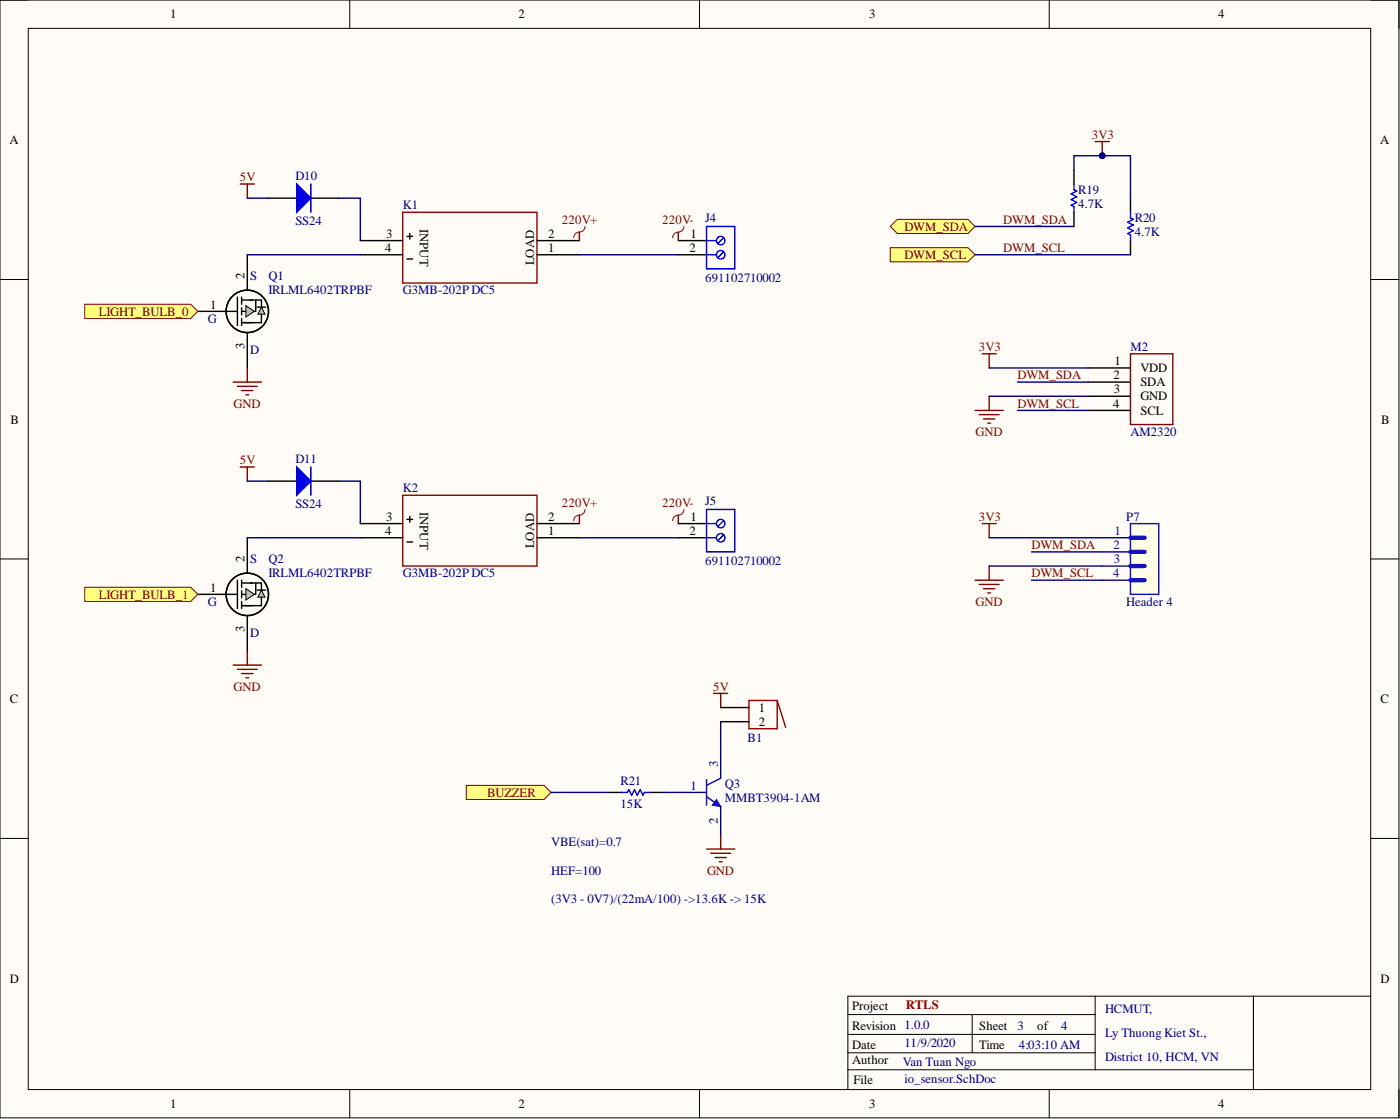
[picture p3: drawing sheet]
<svg xmlns="http://www.w3.org/2000/svg" width="251mm" height="201mm" viewBox="0 0 251 201" stroke-linecap="round" stroke-linejoin="round" font-family="sans-serif">
<defs><g id="words">
<g font-size="2.3">
<text x="30.5" y="3.3">1</text>
<text x="93" y="3.3">2</text>
<text x="155.9" y="3.3">3</text>
<text x="218.5" y="3.3">4</text>
<text x="1.7" y="25.8">A</text>
<text x="247.6" y="25.8">A</text>
<text x="75.3" y="41" transform="rotate(90 75.3 41)">INPUT</text>
<text x="69.1" y="45.2">4</text>
<text x="69.3" y="42.7">3</text>
<text x="95.8" y="47.6" transform="rotate(-90 95.8 47.6)">LOAD</text>
<text x="98.4" y="45.2">1</text>
<text x="98.4" y="42.7">2</text>
<text x="123.7" y="45.2">2</text>
<text x="123.9" y="42.7">1</text>
<text x="43.9" y="50" transform="rotate(-90 43.9 50)">2</text>
<text x="37.7" y="55.3">1</text>
<text x="43.9" y="62.6" transform="rotate(-90 43.9 62.6)">3</text>
<text x="199.9" y="65.5">1</text>
<text x="199.8" y="68">2</text>
<text x="199.9" y="70.6">3</text>
<text x="204.6" y="66.8">VDD</text>
<text x="204.6" y="69.3">SDA</text>
<text x="204.6" y="71.8">GND</text>
<text x="1.9" y="76">B</text>
<text x="199.7" y="73.1">4</text>
<text x="204.6" y="74.4">SCL</text>
<text x="247.8" y="76">B</text>
<text x="69.1" y="96">4</text>
<text x="69.3" y="93.4">3</text>
<text x="75.3" y="91.8" transform="rotate(90 75.3 91.8)">INPUT</text>
<text x="98.4" y="96">1</text>
<text x="98.4" y="93.4">2</text>
<text x="123.7" y="96">2</text>
<text x="123.9" y="93.4">1</text>
<text x="43.9" y="100.8" transform="rotate(-90 43.9 100.8)">2</text>
<text x="95.8" y="98.3" transform="rotate(-90 95.8 98.3)">LOAD</text>
<text x="37.7" y="106.1">1</text>
<text x="43.9" y="113.4" transform="rotate(-90 43.9 113.4)">3</text>
<text x="1.8" y="126.1">C</text>
<text x="136.1" y="130.2">2</text>
<text x="136.1" y="127.7">1</text>
<text x="247.7" y="126.1">C</text>
<text x="1.8" y="176.2">D</text>
<text x="247.7" y="176.2">D</text>
<text x="152.9" y="181.2">Project</text>
<text x="152.9" y="184.8">Revision 1.0.0</text>
<text x="175.7" y="184.8">Sheet</text>
<text x="186.1" y="184.8">of</text>
<text x="152.9" y="188.1">Date</text>
<text x="152.9" y="190.9">Author</text>
<text x="175.7" y="188.1">Time</text>
<text x="153.1" y="194.4">File</text>
<text x="30.5" y="198.8">1</text>
<text x="93" y="198.8">2</text>
<text x="155.9" y="198.8">3</text>
<text x="218.5" y="198.8">4</text>
</g>
<g font-size="2.3" fill="#800000">
<text x="195.9" y="24.9">3V3</text>
<text x="43" y="32.5">5V</text>
<text x="100.8" y="40.1">220V+</text>
<text x="118.8" y="40.1">220V-</text>
<text x="162.3" y="41.4">DWM_SDA</text>
<text x="180" y="40.1">DWM_SDA</text>
<text x="162.3" y="46.5">DWM_SCL</text>
<text x="180" y="45.2">DWM_SCL</text>
<text x="17.7" y="56.6">LIGHT_BULB_0</text>
<text x="175.6" y="63">3V3</text>
<text x="182.5" y="68">DWM_SDA</text>
<text x="41.9" y="73.1">GND</text>
<text x="182.5" y="73.1">DWM_SCL</text>
<text x="43" y="83.3">5V</text>
<text x="175" y="78.2">GND</text>
<text x="100.8" y="90.9">220V+</text>
<text x="118.8" y="90.9">220V-</text>
<text x="175.6" y="93.4">3V3</text>
<text x="185.1" y="98.5">DWM_SDA</text>
<text x="17.7" y="107.4">LIGHT_BULB_1</text>
<text x="185.1" y="103.6">DWM_SCL</text>
<text x="175" y="108.6">GND</text>
<text x="41.9" y="123.9">GND</text>
<text x="127.9" y="123.9">5V</text>
<text x="87.4" y="142.9">BUZZER</text>
<text x="126.8" y="156.9">GND</text>
</g>
<g font-size="2.3" fill="#000080">
<text x="53" y="32.2">D10</text>
<text x="193.4" y="34.8">R19</text>
<text x="53" y="40.4">SS24</text>
<text x="72.3" y="37.6">K1</text>
<text x="126.5" y="39.9">J4</text>
<text x="193.4" y="37.3">4.7K</text>
<text x="203.6" y="39.9">R20</text>
<text x="203.6" y="42.4">4.7K</text>
<text x="44.9" y="50.3">S</text>
<text x="48.2" y="50.3">Q1</text>
<text x="48.2" y="52.8">IRLML6402TRPBF</text>
<text x="72.3" y="52.8">G3MB-202P DC5</text>
<text x="126.5" y="50.5">691102710002</text>
<text x="37.3" y="57.9">G</text>
<text x="44.9" y="63.5">D</text>
<text x="202.8" y="63">M2</text>
<text x="53" y="83">D11</text>
<text x="202.8" y="78.2">AM2320</text>
<text x="72.3" y="88.3">K2</text>
<text x="53" y="91.1">SS24</text>
<text x="126.5" y="90.6">J5</text>
<text x="202.1" y="93.4">P7</text>
<text x="44.9" y="101">S</text>
<text x="48.2" y="101">Q2</text>
<text x="126.5" y="101.3">691102710002</text>
<text x="48.2" y="103.6">IRLML6402TRPBF</text>
<text x="72.3" y="103.6">G3MB-202P DC5</text>
<text x="37.3" y="108.6">G</text>
<text x="202.1" y="108.6">Header 4</text>
<text x="44.9" y="114.2">D</text>
<text x="128.8" y="137.6" transform="rotate(-90 128.8 137.6)">3</text>
<text x="134.1" y="133">B1</text>
<text x="111.3" y="140.9">R21</text>
<text x="123.9" y="141.6">1</text>
<text x="130.1" y="141.4">Q3</text>
<text x="130.1" y="143.9">MMBT3904-1AM</text>
<text x="111.3" y="144.9">15K</text>
<text x="128.8" y="147.7" transform="rotate(-90 128.8 147.7)">2</text>
<text x="98.9" y="151.8">VBE(sat)=0.7</text>
<text x="98.9" y="156.9">HEF=100</text>
<text x="98.9" y="161.9">(3V3 - 0V7)/(22mA/100) -&gt;13.6K -&gt; 15K</text>
<text x="182.5" y="184.8">3</text>
<text x="190.4" y="184.8">4</text>
<text x="198.3" y="181.7">HCMUT,</text>
<text x="162" y="191.1">Van Tuan Ngo</text>
<text x="162.3" y="187.8">11/9/2020</text>
<text x="182.8" y="188.1">4:03:10 AM</text>
<text x="198.3" y="186.1">Ly Thuong Kiet St.,</text>
<text x="198.3" y="190.4">District 10, HCM, VN</text>
<text x="162.3" y="194.2">io_sensor.SchDoc</text>
</g>
<g font-size="2.3" fill="#0c0087">
<text x="199.9" y="96">1</text>
<text x="199.8" y="98.5">2</text>
<text x="199.9" y="101">3</text>
<text x="199.7" y="103.6">4</text>
</g>
<text font-size="2.3" fill="#980000" x="162.5" y="181">RTLS</text>
</g></defs>
<path d="M0 0h251v200.5h-251z" fill-rule="evenodd" fill="#fffcf8"/>
<path d="M0 0h251v200.5h-251z" fill="none" stroke="#000" stroke-width=".18"/>
<path d="M5.1 5.1h240.8v190.4h-240.8z" fill-rule="evenodd" fill="#fffcf8"/>
<g fill="none" stroke="#000" stroke-width=".18">
<path d="M0 0h5.1M5.1 5.1h240.8v190.4h-240.8zM62.7 0v5.1M125.5 0v5.1M188.2 0v5.1M245.9 0h5.1v5.1M0 50.1h5.1M245.9 50.1h5.1M0 100.3h5.1M245.9 100.3h5.1M0 150.4h5.1M245.9 150.4h5.1"/>
<path d="M196.5 178.7v13.2M224.9 178.7v16.8M245.9 178.7h-93.8v16.8M62.7 195.5v5M125.5 195.5v5M152.1 182h44.4M152.1 185.6h44.4M152.1 188.9h44.4M152.1 191.9h72.8M174.4 182v6.9M188.2 195.5v5M251 195.5v5"/>
</g>
<path d="M72.3 38.1h24v12.7h-24z" fill="none" stroke="#980000" stroke-width=".25"/>
<g fill="none" stroke="#000" stroke-width=".25">
<path d="M35.5 55.9h7M42.6 53.3v5.1M43.4 55.9h.7M43.4 53.3v1.3M43.4 55.2v1.3M43.4 57.1v1.3M43.4 57.9h1.9M43.4 53.8h1.9M44.4 45.7v6.3M44.4 59.7v6.3M45.9 53.8v2M64.6 45.7h7.7"/>
<path d="M64.6 43.2h7.7M73 46.5h1M73 42.4h1M73.5 41.9v1M96.3 45.7h7.6M96.3 43.2h7.6"/>
<circle cx="44.4" cy="55.9" r="3.8"/>
</g>
<path d="M44.1 54.8l1.5 1.1-1.5 1z" fill="#c0c0c0"/>
<path d="M44.1 54.8l1.5 1.1-1.5 1z" fill="none" stroke="#000" stroke-width=".18"/>
<path d="M46.9 55.1l.6 1.3h-1.2z" fill="#c0c0c0"/>
<path d="M46.9 55.1l.6 1.3h-1.2z" fill="none" stroke="#000" stroke-width=".18"/>
<path d="M44.9 53.8h2v1.3M45.6 55.9h.3M46.1 55.1h1.6M46.9 56.4v1.5h-3" fill="none" stroke="#000" stroke-width=".25"/>
<path d="M43.1 33h2.5M44.4 33v2.5M41.8 68.5h5.1M42.6 69.3h3.5M43.4 70.1h2M44.1 70.8h.5M44.4 66v2.5" fill="none" stroke="#800000" stroke-width=".25"/>
<path d="M15.2 54.6h19l1.3 1.3-1.3 1.2h-19z" fill-rule="evenodd" fill="#ffff80"/>
<path d="M15.2 54.6h19l1.3 1.3-1.3 1.2h-19z" fill="none" stroke="#800000" stroke-width=".18"/>
<path d="M48.2 35.5h5M55.8 35.5h5" fill="none" stroke="#000" stroke-width=".25"/>
<path d="M53.2 33l2.6 2.5-2.6 2.6z" fill="#00f"/>
<path d="M53.2 33l2.6 2.5-2.6 2.6zM55.8 33v5.1" fill="none" stroke="#00f" stroke-width=".25"/>
<g fill="none" stroke="#000" stroke-width=".25">
<path d="M195.2 66h7.6M195.2 68.5h7.6M195.2 71.1h7.6M195.2 73.6h7.6M44.4 96.5v6.3M64.6 96.5h7.7M64.6 93.9h7.7M73 97.2h1M73 93.2h1M73.5 92.7v1M96.3 96.5h7.6M96.3 93.9h7.6"/>
<path d="M35.5 106.6h7M42.6 104.1v5.1M43.4 106.6h.7M43.4 104.1v1.2M43.4 106v1.3M43.4 107.9v1.3M43.4 108.6h1.9M43.4 104.6h1.9M44.4 110.4v6.4M45.9 104.6v1.9"/>
<circle cx="44.4" cy="106.6" r="3.8"/>
</g>
<path d="M103.9 41.6v1.6M174.9 73.6h5.1M175.7 74.4h3.5M176.2 63.5h2.5M176.5 75.1h2M177.2 75.9h.5M177.5 63.5v2.5M177.5 71.1v2.5M202.8 63.5h7.6v12.7h-7.6z" fill="none" stroke="#800000" stroke-width=".25"/>
<path d="M105 40.6a1.01 1.01 0 0 1-1.1 1 1.01 1.01 0 0 0-1 1.1" fill="none" stroke="#800000" stroke-width=".18"/>
<path d="M72.3 88.8h24v12.7h-24z" fill="none" stroke="#980000" stroke-width=".25"/>
<path d="M44.1 105.6l1.5 1-1.5 1z" fill="#c0c0c0"/>
<path d="M44.1 105.6l1.5 1-1.5 1z" fill="none" stroke="#000" stroke-width=".18"/>
<path d="M46.9 105.9l.6 1.2h-1.2z" fill="#c0c0c0"/>
<path d="M46.9 105.9l.6 1.2h-1.2z" fill="none" stroke="#000" stroke-width=".18"/>
<path d="M44.9 104.6h2v1.3M45.6 106.6h.3M46.1 105.9h1.6M46.9 107.1v1.5h-3" fill="none" stroke="#000" stroke-width=".25"/>
<path d="M43.1 83.8h2.5M44.4 83.8v2.5M41.8 119.3h5.1M44.4 116.8v2.5M42.6 120.1h3.5M43.4 120.8h2M44.1 121.6h.5" fill="none" stroke="#800000" stroke-width=".25"/>
<path d="M15.2 105.3h19l1.3 1.3-1.3 1.3h-19z" fill-rule="evenodd" fill="#ffff80"/>
<path d="M15.2 105.3h19l1.3 1.3-1.3 1.3h-19z" fill="none" stroke="#800000" stroke-width=".18"/>
<path d="M48.2 86.3h5M55.8 86.3h5" fill="none" stroke="#000" stroke-width=".25"/>
<path d="M53.2 83.8l2.6 2.5-2.6 2.5z" fill="#00f"/>
<path d="M53.2 83.8l2.6 2.5-2.6 2.5zM55.8 83.8v5" fill="none" stroke="#00f" stroke-width=".25"/>
<path d="M105 91.4a1.01 1.01 0 0 1-1.1 1 1.01 1.01 0 0 0-1 1M122.7 91.4a1.01 1.01 0 0 1-1 1 1.01 1.01 0 0 0-1 1" fill="none" stroke="#800000" stroke-width=".18"/>
<path d="M103.9 92.4v1.5M121.7 92.4v1.5" fill="none" stroke="#800000" stroke-width=".25"/>
<path d="M202.8 93.9h5.1v12.7h-5.1z" fill-rule="evenodd" fill="#ffffe8"/>
<path d="M202.8 93.9h5.1v12.7h-5.1z" fill="none" stroke="#0000b4" stroke-width=".25"/>
<path d="M197.8 96.5h5M197.8 99h5M197.8 101.5h5M197.8 104.1h5" fill="none" stroke="#0c0087" stroke-width=".25"/>
<path d="M202.8 96.5h2.6M202.8 99h2.6M202.8 101.5h2.6M202.8 104.1h2.6" fill="none" stroke="#0000b4" stroke-width=".76"/>
<path d="M176.2 93.9h2.5M177.5 93.9v2.6M174.9 104.1h5.1M175.7 104.8h3.5M176.5 105.6h2M177.2 106.4h.5M177.5 101.5v2.6" fill="none" stroke="#800000" stroke-width=".25"/>
<path d="M161 39.4h12.7l1.2 1.2-1.2 1.3h-12.7l-1.3-1.3z" fill-rule="evenodd" fill="#ffff80"/>
<path d="M161 39.4h12.7l1.2 1.2-1.2 1.3h-12.7l-1.3-1.3z" fill="none" stroke="#800000" stroke-width=".18"/>
<path d="M159.7 44.4h14l1.2 1.3-1.2 1.3h-14z" fill-rule="evenodd" fill="#ffff80"/>
<path d="M159.7 44.4h14l1.2 1.3-1.2 1.3h-14z" fill="none" stroke="#800000" stroke-width=".18"/>
<path d="M192.7 30.5v2.5M192.7 38.1v2.5M202.8 35.5v2.6M202.8 43.2v2.5" fill="none" stroke="#000" stroke-width=".25"/>
<path d="M192.7 33v1l.5 .3-1 .5 1 .5-1 .5 1 .5-1 .5 .5 .3v1M202.8 38.1v1l.5 .3-1 .5 1 .5-1 .5 1 .5-1 .5 .5 .2v1.1" fill="none" stroke="#00f" stroke-width=".25"/>
<path d="M196.5 25.4h2.5M197.8 25.4v2.5" fill="none" stroke="#800000" stroke-width=".25"/>
<circle cx="197.8" cy="27.9" r=".51" fill="#000080"/>
<circle cx="197.8" cy="27.9" r=".51" fill="none" stroke="#000080" stroke-width=".18"/>
<path d="M128 124.4h2.6M129.3 124.4v2.5M126.8 152.3h5M127.5 153.1h3.6M128.3 153.8h2M129 154.6h.6M129.3 149.8v2.5" fill="none" stroke="#800000" stroke-width=".25"/>
<path d="M129.3 134.5v5.1M121.7 142.2h5.1M129.3 144.7v5.1" fill="none" stroke="#000080" stroke-width=".25"/>
<path d="M126.8 139.9v4.5M129.3 139.6l-2.5 1.3M126.8 142.9l2.5 1.8" fill="none" stroke="#0000b4" stroke-width=".25"/>
<path d="M128.5 143.4l.8 1.3-1.5-.3z" fill="#0000b4"/>
<path d="M128.5 143.4l.8 1.3-1.5-.3z" fill="none" stroke="#0000b4" stroke-width=".18"/>
<path d="M129.3 129.5h5.1M129.3 126.9h5.1M109 142.2h2.6M116.6 142.2h2.6" fill="none" stroke="#000" stroke-width=".25"/>
<path d="M111.6 142.2h1l.2-.6 .5 1.1 .5-1.1 .5 1.1 .5-1.1 .6 1.1 .2-.5h1" fill="none" stroke="#00f" stroke-width=".25"/>
<path d="M134.4 125.7h5v5h-5zM139.4 125.7l1.6 4.8" fill="none" stroke="#980000" stroke-width=".25"/>
<path d="M192.7 30.5v-2.6h10.1v7.6" fill="none" stroke="#000080" stroke-width=".25"/>
<circle cx="197.8" cy="27.9" r=".51" fill="#000080"/>
<circle cx="197.8" cy="27.9" r=".51" fill="none" stroke="#000080" stroke-width=".18"/>
<path d="M83.7 140.9h13.9l1.3 1.3-1.3 1.2h-13.9z" fill-rule="evenodd" fill="#ffff80"/>
<path d="M83.7 140.9h13.9l1.3 1.3-1.3 1.2h-13.9z" fill="none" stroke="#800000" stroke-width=".18"/>
<path d="M121.7 93.9h5.1M121.7 96.5h5.1" fill="none" stroke="#000" stroke-width=".25"/>
<circle cx="129.3" cy="93.9" r=".76" fill="#fff"/>
<g fill="none" stroke="#00f" stroke-width=".25">
<path d="M129.8 93.4l-1 1.1"/>
<circle cx="129.3" cy="93.9" r=".76"/>
</g>
<circle cx="129.3" cy="96.5" r=".76" fill="#fff"/>
<g fill="none" stroke="#00f" stroke-width=".25">
<path d="M126.8 93.9h1.7M126.8 96.5h1.7M126.8 91.4h5v7.6h-5zM129.8 95.9l-1 1.1"/>
<circle cx="129.3" cy="96.5" r=".76"/>
</g>
<g fill="none" stroke="#000080" stroke-width=".25">
<path d="M44.4 35.5h3.8M60.8 35.5h3.8v7.7M44.4 45.7h20.2M103.9 45.7h17.8M174.9 45.7h27.9M174.9 40.6h17.8M177.5 71.1h17.7M177.5 66h17.7M182.5 73.6h12.7M182.5 68.5h12.7M44.4 96.5h20.2M44.4 86.3h3.8"/>
<path d="M60.8 86.3h3.8v7.6M103.9 96.5h17.8M177.5 96.5h20.3M185.1 99h12.7M177.5 101.5h20.3M185.1 104.1h12.7M129.3 129.5v5M98.9 142.2h10.1M119.2 142.2h2.5"/>
</g>
<path d="M121.7 43.2h5.1M121.7 45.7h5.1" fill="none" stroke="#000" stroke-width=".25"/>
<circle cx="129.3" cy="43.2" r=".76" fill="#fff"/>
<g fill="none" stroke="#00f" stroke-width=".25">
<path d="M129.8 42.6l-1 1.1"/>
<circle cx="129.3" cy="43.2" r=".76"/>
</g>
<circle cx="129.3" cy="45.7" r=".76" fill="#fff"/>
<g fill="none" stroke="#00f" stroke-width=".25">
<path d="M126.8 43.2h1.7M126.8 45.7h1.7M126.8 40.6h5v7.6h-5zM129.8 45.2l-1 1"/>
<circle cx="129.3" cy="45.7" r=".76"/>
</g>
<path d="M122.7 40.6a1.01 1.01 0 0 1-1 1 1.01 1.01 0 0 0-1 1.1" fill="none" stroke="#800000" stroke-width=".18"/>
<path d="M121.7 41.6v1.6" fill="none" stroke="#800000" stroke-width=".25"/>
<use href="#words"/>
</svg>
